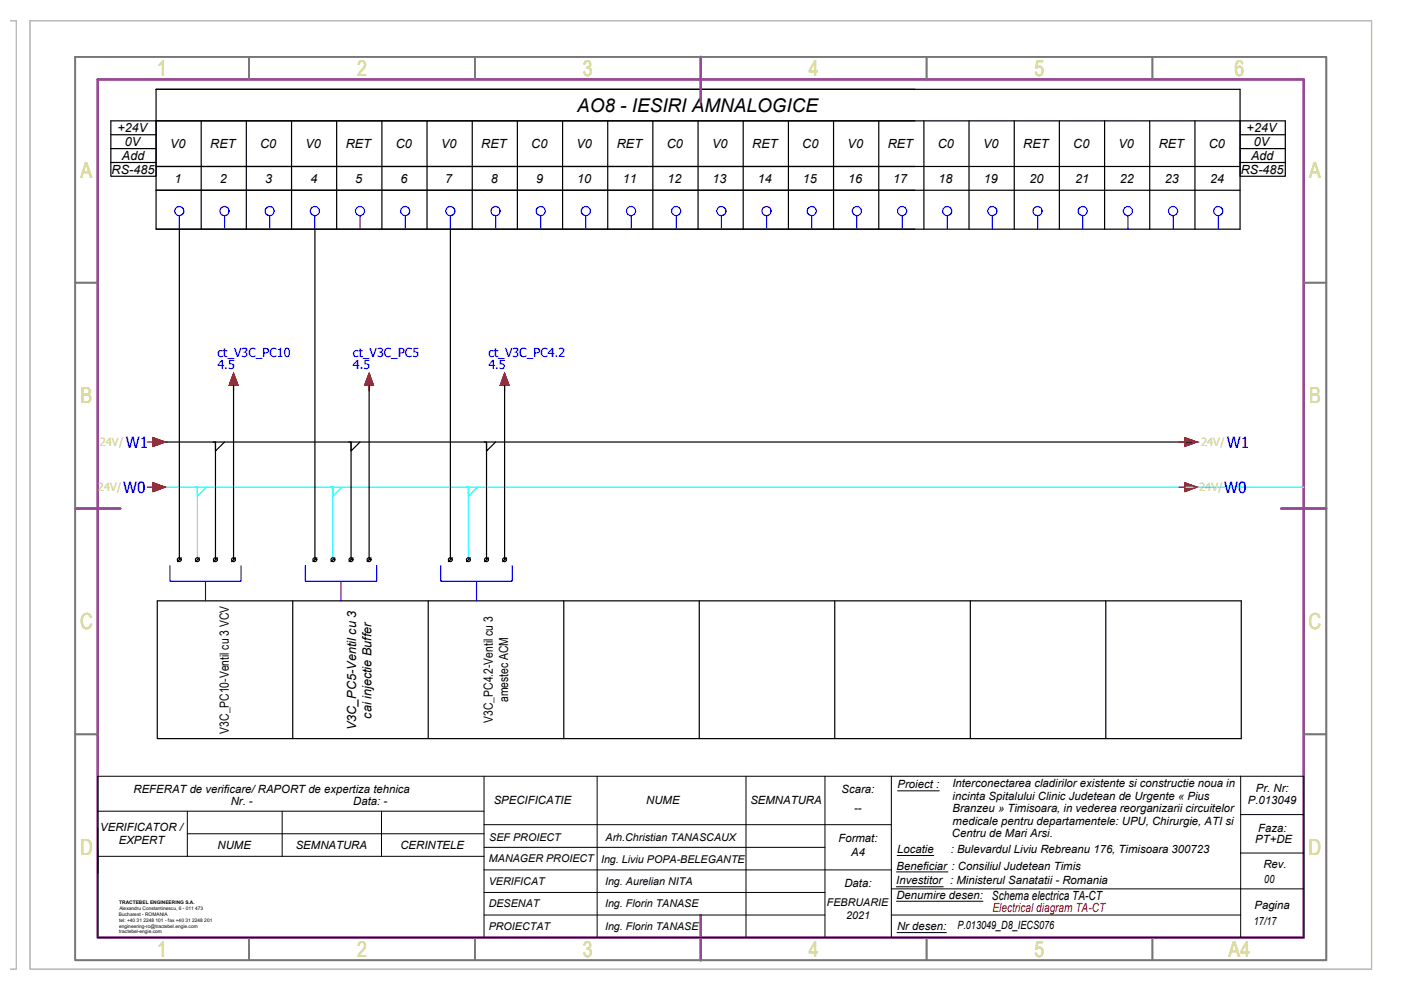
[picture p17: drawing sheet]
<svg xmlns="http://www.w3.org/2000/svg" width="297mm" height="210mm" viewBox="0 0 297 210" stroke-linecap="round" stroke-linejoin="round" font-family="sans-serif">
<defs><g id="words">
<g font-size="4.7" fill="#dddd6e">
<text x="33.3" y="16.1">1</text>
<text x="75.7" y="16.1">2</text>
<text x="123.6" y="16.1">3</text>
<text x="171.5" y="16.1">4</text>
<text x="219.4" y="16.1">5</text>
<text x="261.7" y="16.1">6</text>
<text x="17.1" y="37.7">A</text>
<text x="277.6" y="37.7">A</text>
<text x="17.1" y="85.5">B</text>
<text x="277.6" y="85.5">B</text>
<text x="17" y="133.4">C</text>
<text x="277.5" y="133.4">C</text>
<text x="17" y="181.3">D</text>
<text x="277.5" y="181.3">D</text>
<text x="33.3" y="202.9">1</text>
<text x="75.7" y="202.9">2</text>
<text x="123.6" y="202.9">3</text>
<text x="171.5" y="202.9">4</text>
<text x="219.4" y="202.8">5</text>
<text x="260.5" y="202.9">A4</text>
</g>
<text font-size="4" x="122.4" y="23.7">AO8 - IESIRI AMNALOGICE</text>
<g font-size="3.3" fill="#00f">
<text x="26.7" y="94.9">W1</text>
<text x="260.1" y="94.9">W1</text>
<text x="26.1" y="104.5">W0</text>
<text x="259.6" y="104.5">W0</text>
</g>
<g font-size="2.7">
<text x="24.9" y="28.1">+24V</text>
<text x="264.3" y="28.1">+24V</text>
<text x="25.9" y="33.9">Add</text>
<text x="26.4" y="31">0V</text>
<text x="36.1" y="31.4">V0</text>
<text x="44.6" y="31.4">RET</text>
<text x="55.2" y="31.4">C0</text>
<text x="64.8" y="31.4">V0</text>
<text x="73.3" y="31.4">RET</text>
<text x="83.9" y="31.4">C0</text>
<text x="93.5" y="31.4">V0</text>
<text x="102.1" y="31.4">RET</text>
<text x="112.6" y="31.4">C0</text>
<text x="122.2" y="31.4">V0</text>
<text x="130.8" y="31.4">RET</text>
<text x="141.4" y="31.4">C0</text>
<text x="151" y="31.4">V0</text>
<text x="159.5" y="31.4">RET</text>
<text x="170.1" y="31.4">C0</text>
<text x="179.7" y="31.4">V0</text>
<text x="188.2" y="31.4">RET</text>
<text x="198.8" y="31.4">C0</text>
<text x="208.4" y="31.4">V0</text>
<text x="217" y="31.4">RET</text>
<text x="227.5" y="31.4">C0</text>
<text x="237.2" y="31.4">V0</text>
<text x="245.7" y="31.4">RET</text>
<text x="256.3" y="31.4">C0</text>
<text x="265.3" y="33.9">Add</text>
<text x="265.9" y="31">0V</text>
<text x="23.7" y="36.9">RS-485</text>
<text x="37" y="38.8">1</text>
<text x="46.6" y="38.8">2</text>
<text x="56.2" y="38.8">3</text>
<text x="65.8" y="38.8">4</text>
<text x="75.3" y="38.8">5</text>
<text x="84.9" y="38.8">6</text>
<text x="94.4" y="38.8">7</text>
<text x="104" y="38.8">8</text>
<text x="113.7" y="38.8">9</text>
<text x="122.4" y="38.8">10</text>
<text x="132" y="38.8">11</text>
<text x="141.5" y="38.8">12</text>
<text x="151.1" y="38.8">13</text>
<text x="160.7" y="38.8">14</text>
<text x="170.2" y="38.8">15</text>
<text x="179.8" y="38.8">16</text>
<text x="189.4" y="38.8">17</text>
<text x="199" y="38.8">18</text>
<text x="208.6" y="38.8">19</text>
<text x="218.3" y="38.8">20</text>
<text x="227.9" y="38.8">21</text>
<text x="237.4" y="38.8">22</text>
<text x="247" y="38.8">23</text>
<text x="256.6" y="38.8">24</text>
<text x="263.1" y="36.9">RS-485</text>
<text x="107.7" y="148.8" transform="rotate(-90 107.7 148.8)">amestec ACM</text>
<text x="48.5" y="155.5" transform="rotate(-90 48.5 155.5)">V3C_PC10-Ventil cu 3 VCV</text>
<text x="75.5" y="154.8" transform="rotate(-90 75.5 154.8)">V3C_PC5-Ventil cu 3</text>
<text x="78.7" y="152.4" transform="rotate(-90 78.7 152.4)">cai injectie Buffer</text>
<text x="104.5" y="153.2" transform="rotate(-90 104.5 153.2)">V3C_PC4.2-Ventil cu 3</text>
<text x="210.3" y="190.7">Schema electrica TA-CT</text>
</g>
<text font-size="2.7" fill="#f00" x="210.4" y="193.3">Electrical diagram TA-CT</text>
<g font-size="2.6" fill="#00f">
<text x="46.1" y="75.7">ct_V3C_PC10</text>
<text x="74.8" y="75.7">ct_V3C_PC5</text>
<text x="103.6" y="75.7">ct_V3C_PC4.2</text>
<text x="46.1" y="78.3">4.5</text>
<text x="74.8" y="78.3">4.5</text>
<text x="103.6" y="78.3">4.5</text>
</g>
<g font-size="2.4" fill="#a5dd6e">
<text x="21.2" y="94.6">24V/</text>
<text x="254.6" y="94.6">24V/</text>
<text x="20.8" y="104.2">24V/</text>
<text x="254.2" y="104.2">24V/</text>
</g>
<g font-size="2.4">
<text x="190.3" y="167.2">Proiect :</text>
<text x="201.9" y="166.9">Interconectarea cladirilor existente si constructie noua in</text>
<text x="266.3" y="167.8">Pr. Nr:</text>
<text x="28.3" y="168.1">REFERAT de verificare/ RAPORT de expertiza tehnica</text>
<text x="48.9" y="170.7">Nr. -</text>
<text x="74.9" y="170.7">Data: -</text>
<text x="104.7" y="170.4">SPECIFICATIE</text>
<text x="137" y="170.4">NUME</text>
<text x="159.1" y="170.4">SEMNATURA</text>
<text x="178.4" y="168.1">Scara:</text>
<text x="181.1" y="172.1">--</text>
<text x="202" y="172.2">Branzeu » Timisoara, in vederea reorganizarii circuitelor</text>
<text x="202" y="169.6">incinta Spitalului Clinic Judetean de Urgente « Pius</text>
<text x="264.6" y="170.5">P.013049</text>
<text x="21.3" y="176.3">VERIFICATOR /</text>
<text x="25.2" y="178.9">EXPERT</text>
<text x="46.1" y="180">NUME</text>
<text x="62.7" y="180">SEMNATURA</text>
<text x="84.9" y="180">CERINTELE</text>
<text x="177.8" y="178.5">Format:</text>
<text x="201.8" y="177.5">Centru de Mari Arsi.</text>
<text x="202" y="174.9">medicale pentru departamentele: UPU, Chirurgie, ATI si</text>
<text x="266.1" y="178.7">PT+DE</text>
<text x="266.7" y="176.4">Faza:</text>
<text x="180.5" y="181.4">A4</text>
<text x="190.1" y="184.4">Beneficiar : Consiliul Judetean Timis</text>
<text x="190.2" y="180.9">Locatie</text>
<text x="201.6" y="180.9">: Bulevardul Liviu Rebreanu 176, Timisoara 300723</text>
<text x="267.9" y="184.1">Rev.</text>
<text x="179" y="188.1">Data:</text>
<text x="190" y="187.5">Investitor : Ministerul Sanatatii - Romania</text>
<text x="190.1" y="190.6">Denumire desen:</text>
<text x="268.1" y="187.1">00</text>
<text x="190.2" y="197.2">Nr desen:</text>
<text x="203" y="196.9">P.013049_D8_IECS076</text>
<text x="265.9" y="196">17/17</text>
<text x="266" y="192.6">Pagina</text>
</g>
<g font-size="2.3">
<text x="103.7" y="178.3">SEF PROIECT</text>
<text x="128.4" y="178.3">Arh.Christian TANASCAUX</text>
<text x="103.7" y="182.8">MANAGER PROIECT</text>
<text x="127.4" y="182.9">Ing. Liviu POPA-BELEGANTE</text>
<text x="103.6" y="187.6">VERIFICAT</text>
<text x="128.3" y="187.6">Ing. Aurelian NITA</text>
<text x="103.6" y="192.3">DESENAT</text>
<text x="103.6" y="197.1">PROIECTAT</text>
<text x="128.3" y="192.4">Ing. Florin TANASE</text>
<text x="128.3" y="197.2">Ing. Florin TANASE</text>
<text x="175.3" y="192">FEBRUARIE</text>
<text x="179.4" y="194.7">2021</text>
</g>
<g font-size="1">
<text x="25.3" y="191.6">TRACTEBEL ENGINEERING S.A.</text>
<text x="25.2" y="194.1">Bucharest - ROMANIA</text>
<text x="25.3" y="196.7">engineering-ro@tractebel.engie.com</text>
<text x="25.3" y="195.4">tel: +40 31 2248 101 - fax +40 31 2248 201</text>
<text x="25.3" y="197.9">tractebel-engie.com</text>
<text x="25.3" y="192.9">Alexandru Constantinescu, 6 - 011 473</text>
</g>
</g></defs>
<!-- layer: CP_LINENORM -->
<path d="M2.1 4.4h1.4v201.1h-1.4M6.4 4.4h284.4v201.1h-284.4z" fill="none" stroke="#bababa" stroke-width=".25"/>
<!-- layer: CP_FRAME -->
<path d="M20.7 16.8h255.7v182h-255.7zM148.6 12.1v9.5M15.9 107.8h9.6M271.6 107.8h9.6M148.6 194v9.6" fill="none" stroke="#954a95" stroke-width=".51"/>
<!-- layer: CP_FRREF -->
<g fill="none" stroke="#767676" stroke-width=".36">
<path d="M15.9 12.1h265.3v191.5h-265.3zM52.8 12.1v4.7M100.7 12.1v4.7M196.5 12.1v4.7M244.3 12.1v4.7M15.9 59.9h4.8M276.4 59.9h4.8M15.9 155.7h4.8M276.4 155.7h4.8M52.8 198.8v4.8M100.7 198.8v4.8M196.5 198.8v4.8"/>
<path d="M244.3 198.8v4.8"/>
</g>
<!-- layer: 0 -->
<g fill="none" stroke="#000" stroke-width=".25">
<path d="M33.1 18.9h229.8v29.7h-229.8zM23.5 28.6h9.6M23.5 31.5h9.6M23.5 34.5h9.6M33.1 25.6v11.8h-9.6v-11.8h249v11.8h-9.6v-11.8M33.1 35.3h229.8M42.7 25.6v23M52.2 25.6v23M61.8 25.6v23M71.4 25.6v23M81 25.6v23M90.5 25.6v23"/>
<path d="M100.1 25.6v23M109.7 25.6v23M119.3 25.6v23M128.8 25.6v23M138.4 25.6v23M148 25.6v23M157.6 25.6v23M167.2 25.6v23M176.7 25.6v23M186.3 25.6v23M195.9 25.6v23M205.5 25.6v23"/>
<path d="M215 25.6v23M224.6 25.6v23M234.2 25.6v23M243.8 25.6v23M253.4 25.6v23M262.9 28.6h9.6M262.9 31.5h9.6M262.9 34.5h9.6M33.1 40.3h229.8M38 48.6v70.1M66.8 48.6v70.1M95.5 48.6v70.1"/>
<path d="M35.1 93.7h217.6M45.2 93.7h.5v1.9l1.9-1.9M45.7 93.7v25M49.5 81.7v37M73.9 93.7h.5v1.9l1.9-1.9M74.4 93.7v25M78.3 81.7v37M102.7 93.7h.5v1.9l1.9-1.9M103.2 93.7v25M107 81.7v37M38.4 118.3l-.8 .8M42.3 118.3l-.8 .8"/>
<path d="M46.1 118.3l-.8 .8M49.9 118.3l-.8 .8M67.2 118.3l-.9 .8M71 118.3l-.8 .8M74.9 118.3l-.9 .8M78.7 118.3l-.9 .8M95.9 118.3l-.8 .8M99.7 118.3l-.8 .8M103.6 118.3l-.9 .8M107.4 118.3l-.8 .8"/>
<circle cx="38" cy="118.7" r=".41"/>
<circle cx="41.8" cy="118.7" r=".41"/>
<circle cx="45.7" cy="118.7" r=".41"/>
<circle cx="49.5" cy="118.7" r=".41"/>
<circle cx="66.8" cy="118.7" r=".41"/>
<circle cx="70.6" cy="118.7" r=".41"/>
<circle cx="74.4" cy="118.7" r=".41"/>
<circle cx="78.2" cy="118.7" r=".41"/>
<circle cx="95.5" cy="118.7" r=".41"/>
<circle cx="99.3" cy="118.7" r=".41"/>
<circle cx="103.1" cy="118.7" r=".41"/>
<circle cx="107" cy="118.7" r=".41"/>
</g>
<!-- layer: EPLAN302 -->
<g fill="none" stroke="#00f" stroke-width=".25">
<path d="M38 45.7v2.9M47.6 45.7v2.9M57.2 45.7v2.9M66.8 45.7v2.9M76.3 45.7v2.9M85.9 45.7v2.9M95.5 45.7v2.9M105.1 45.7v2.9M114.6 45.7v2.9M124.2 45.7v2.9M133.8 45.7v2.9M143.4 45.7v2.9"/>
<path d="M153 45.7v2.9M162.5 45.7v2.9M172.1 45.7v2.9M181.7 45.7v2.9M191.3 45.7v2.9M200.8 45.7v2.9M210.4 45.7v2.9M220 45.7v2.9M229.6 45.7v2.9M239.1 45.7v2.9M248.7 45.7v2.9M258.3 45.7v2.9"/>
<circle cx="38" cy="44.7" r=".96"/>
<circle cx="47.6" cy="44.7" r=".96"/>
<circle cx="57.2" cy="44.7" r=".96"/>
<circle cx="66.8" cy="44.7" r=".96"/>
<circle cx="76.3" cy="44.7" r=".96"/>
<circle cx="85.9" cy="44.7" r=".96"/>
<circle cx="95.5" cy="44.7" r=".96"/>
<circle cx="105.1" cy="44.7" r=".96"/>
<circle cx="114.6" cy="44.7" r=".96"/>
<circle cx="124.2" cy="44.7" r=".96"/>
<circle cx="133.8" cy="44.7" r=".96"/>
<circle cx="143.4" cy="44.7" r=".96"/>
<circle cx="152.9" cy="44.7" r=".96"/>
<circle cx="162.5" cy="44.7" r=".96"/>
<circle cx="172.1" cy="44.7" r=".96"/>
<circle cx="181.7" cy="44.7" r=".96"/>
<circle cx="191.3" cy="44.7" r=".96"/>
<circle cx="200.8" cy="44.7" r=".96"/>
<circle cx="210.4" cy="44.7" r=".96"/>
<circle cx="220" cy="44.7" r=".96"/>
<circle cx="229.5" cy="44.7" r=".96"/>
<circle cx="239.1" cy="44.7" r=".96"/>
<circle cx="248.7" cy="44.7" r=".96"/>
<circle cx="258.3" cy="44.7" r=".96"/>
</g>
<!-- layer: EQUIPEMENTS -->
<path d="M33.1 18.9h160.9M33.1 25.6h160.9M33.1 35.3h160.9M33.1 40.3h160.9M33.1 48.6h160.9" fill="none" stroke="#000" stroke-width=".25"/>
<!-- layer: E-RevizieVP -->
<path d="M33.3 127.4h229.9v29.2h-229.9zM62.1 127.4v29.2M90.8 127.4v29.2M119.5 127.4v29.2M148.3 127.4v29.2M177 127.4v29.2M205.7 127.4v29.2M234.4 127.4v29.2" fill="none" stroke="#000" stroke-width=".25"/>
<!-- layer: c_cartus text -->
<g fill="none" stroke="#000" stroke-width=".21">
<path d="M20.7 175.5v9.6M20.7 172h81.9M39.7 172v9.6M39.7 176.8h62.9M59.8 172v9.6M80.9 172v9.6M102.6 174.9h86.4M102.6 179.7h72.3M102.6 164.6v34.2M126.6 164.6v34.2M158.2 164.6v34.2M174.9 164.6v34.2"/>
<path d="M189 164.6v34.2M190.3 167.7h8.8M263 164.6v34.2M263 172.7h13.4M276.4 164.6h-255.7v34.2h255.7M20.7 181.6h81.9M102.6 184.4h86.4M102.6 189.2h72.3M102.6 194h72.3M189 188.5h87.4M189 194h74M190 188h10"/>
<path d="M190.1 191.1h18.3M190.1 184.9h10.9M190.2 197.7h10.4M190.2 181.4h7.8M263 180.9h13.4"/>
</g>
<!-- layer: a_has_UPU -->
<path d="M276.4 164.6v34.2" fill="none" stroke="#000" stroke-width=".21"/>
<!-- layer: EPLAN311 -->
<g fill="#f00" stroke="#f00" stroke-width=".21">
<path d="M49.5 79.1l1 2.6h-1.9z"/>
<path d="M78.3 79.1l.9 2.6h-1.9z"/>
<path d="M107 79.1l.9 2.6h-1.9z"/>
<path d="M32.4 92.8l2.7 .9h-2.7zM32.4 93.7v1l2.7-1z"/>
<path d="M32.4 102.3l2.7 1h-2.7zM32.4 103.3v1l2.7-1z"/>
<path d="M251.2 92.8l2.6 .9h-2.6zM251.2 93.7v1l2.6-1z"/>
<path d="M251.2 102.3l2.6 1h-2.6zM251.2 103.3v1l2.6-1z"/>
</g>
<path d="M35.1 103.3h241.3M41.4 103.3h.5v1.9l1.9-1.9M41.9 103.3v15.4M70.1 103.3h.5v1.9l1.9-1.9M70.6 103.3v15.4M98.8 103.3h.5v1.9l1.9-1.9M99.3 103.3v15.4" fill="none" stroke="#0ff" stroke-width=".25"/>
<g fill="none" stroke="#f00" stroke-width=".25">
<path d="M49.5 79.1l1 2.6h-1.9zM78.3 79.1l.9 2.6h-1.9zM107 79.1l.9 2.6h-1.9zM31.2 93.7h1.2M32.4 92.8l2.7 .9-2.7 1zM49.5 81.7v1.2M78.3 81.7v1.2M107 81.7v1.2M250 93.7h1.2M251.2 92.8l2.6 .9-2.6 1zM31.2 103.3h1.2M32.4 102.3l2.7 1-2.7 1z"/>
<path d="M250 103.3h1.2M251.2 102.3l2.6 1-2.6 1z"/>
</g>
<!-- layer: 0 -->
<path d="M36 119.9v3.4h15.1v-3.4M64.8 119.9v3.4h15v-3.4M93.5 119.9v3.4h15.1v-3.4M43.6 123.3v4.1M72.3 123.3v4.1M101 123.3v4.1" fill="none" stroke="#00f" stroke-width=".25"/>
<use href="#words"/>
</svg>
